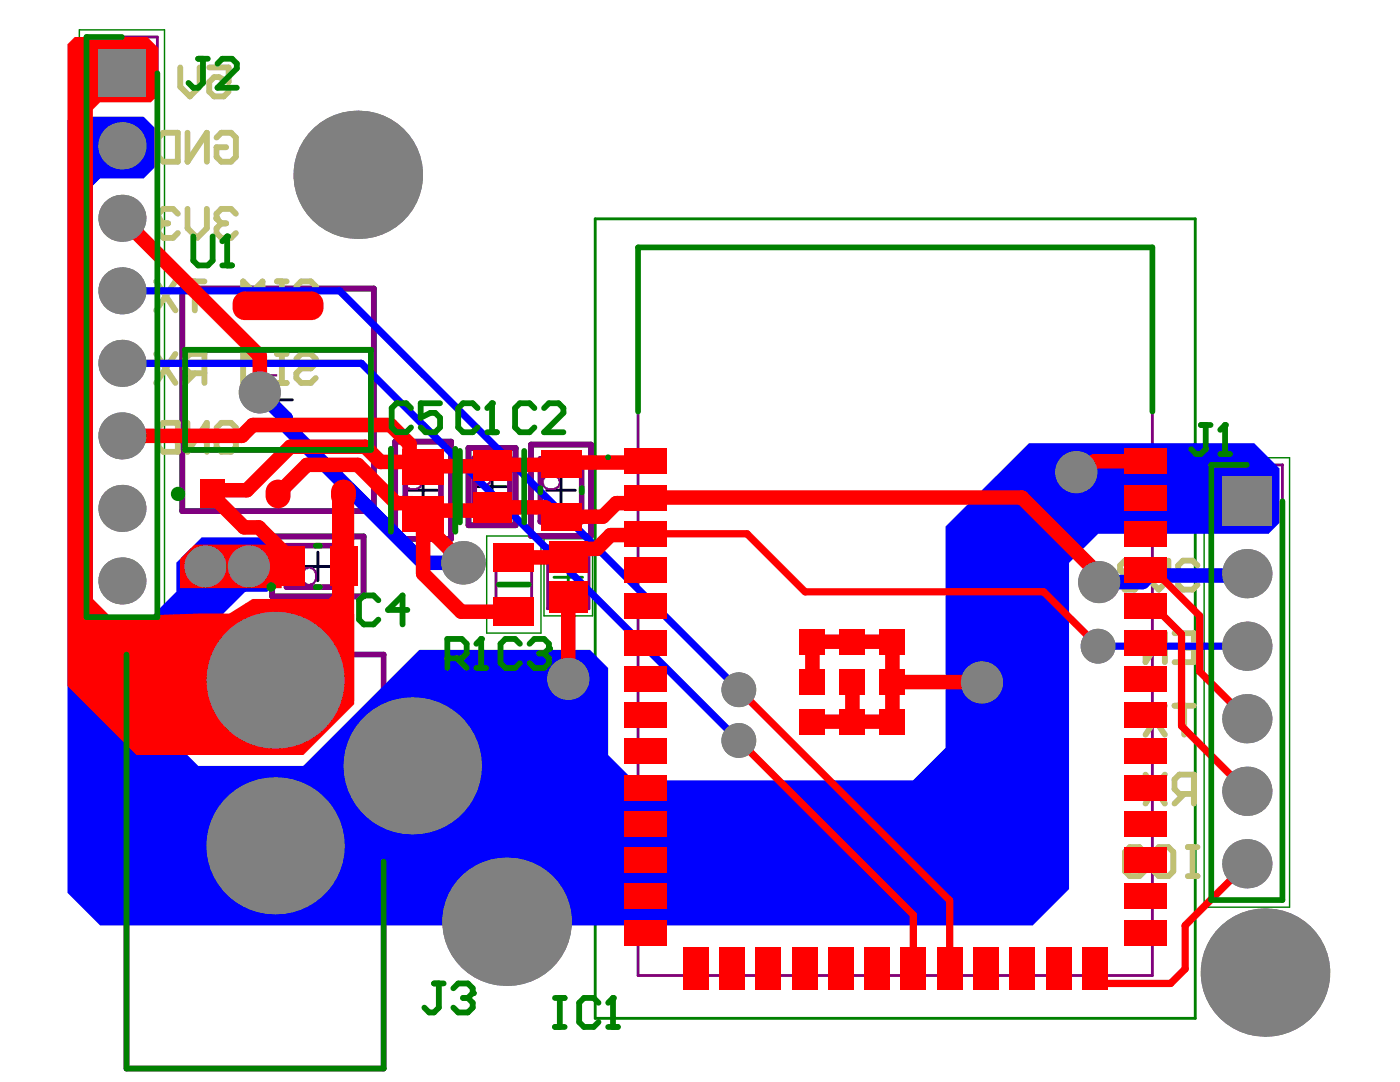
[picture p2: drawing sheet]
<svg xmlns="http://www.w3.org/2000/svg" width="279mm" height="216mm" viewBox="0 0 279 216" stroke-linecap="round" stroke-linejoin="round" font-family="sans-serif">
<path d="M52.6 79.8h5.7M55.5 76.9v5.7M81.6 97.8h5.7M84.4 95v5.7M95.4 97.1h5.7M98.2 94.3v5.7M109.1 97.8h5.7M112 95v5.7M60.6 113h5.7M63.4 110.2v5.7" fill="none" stroke="#000" stroke-width=".57"/>
<path d="M118.8 43.7h119.7v159.5h-119.7zM110.6 115.2h5.7M113.4 112.3v5.7" fill="none" stroke="#008000" stroke-width=".57"/>
<path d="M15.8 6h17v118.6h-17zM240.3 91.3h17.1v89.7h-17.1zM97.1 107h10.9v19.3h-10.9zM108.6 107.5h9.7v15.4h-9.7z" fill="none" stroke="#008000" stroke-width=".29"/>
<path d="M36.4 57.6h38.2v44.4h-38.2zM78.9 88.1h11.1v19.4h-11.1zM93.5 89.4h9.4v15.4h-9.4zM106 88.7h11.9v18.2h-11.9zM54.3 107h18.3v12h-18.3z" fill="none" stroke="#008000" stroke-width="1.1"/>
<path d="M17.3 7.4h14.1v115.8h-14.1zM127.3 49.4h102.7v145.3h-102.7zM241.7 92.8h14.2v86.8h-14.2zM99 110.9h7.1v11.4h-7.1zM109.3 108.9h8.2v12.6h-8.2z" fill="none" stroke="#800080" stroke-width=".57"/>
<path d="M36.4 57.6h38.2v44.4h-38.2zM36.9 69.8h37.1v20h-37.1zM78.9 88.1h11.1v19.4h-11.1zM80.9 92.1h7.1v11.4h-7.1zM93.5 89.4h9.4v15.4h-9.4zM94.6 91.4h7.2v11.4h-7.2zM106 88.7h11.9v18.2h-11.9zM107.8 91.6h8.3v12.5h-8.3zM54.3 107h18.3v12h-18.3zM57.2 108.9h12.5v8.3h-12.5zM25.2 130.6h51.4v82.6h-51.4z" fill="none" stroke="#800080" stroke-width="1.1"/>
<g fill="#800080">
<path d="M51.7 77h2.2a1.46 1.46 0 0 1 1.6 1.4v.2h-.2a.98 .98 0 0 1-.8 1.1l-.2 .2h-2.6v-.6h2.2a.65 .65 0 0 0 .8-.3h.2v-.3h.1v-.4l-.4-.7h-.4l-.2-.2h-2.3z"/>
<path d="M51.7 74.7h3.6v.4h-2.9h.2l.3 .4v.3h.1v.2h-.4l-.5-.7-.4-.3z"/>
<path d="M80.8 95.2l.6-.3v-.1h.3l.1 .4-.4 .2-.1 .3a.69 .69 0 0 0-.2 1 1.56 1.56 0 0 0 2.2 .5h.1v-.1a.87 .87 0 0 0 .5-1.2v-.2l-.3-.2v-.1l-.6-.2 .1-.6 1.1 .6 .2 1h-.1a.95 .95 0 0 1-.3 1v.2a2.69 2.69 0 0 1-2.7 .1l-.3-.1-.2-.4h-.1v-.6l-.2-.2z"/>
<path d="M80.7 92h.4v1.5l1 .1-.1-.1a1.12 1.12 0 0 1 .7-1.6 1.46 1.46 0 0 1 1.6 .7v.2a1.02 1.02 0 0 1-1 1.4v-.4a.79 .79 0 0 0 .7-1h-.1a.84 .84 0 0 0-1.2-.3 .84 .84 0 0 0-.3 1.1l.3 .2-.1 .4-1.9-.4z"/>
<path d="M60.7 113.3l1-.3v.2a.95 .95 0 0 1 1 .3 1.9 1.9 0 0 1 .6 2l-.1 .6a1.68 1.68 0 0 1-2.1 .7l-.6-.3-.1-.4h-.1v-.3l.4-.2 .1 .5 .3 .1a.69 .69 0 0 0 1 .2 1.56 1.56 0 0 0 .6-2.2v-.2h-.1a.88 .88 0 0 0-1.2-.4h-.3l-.1 .3h-.2l-.1 .6-.6-.2z"/>
<path d="M108.3 95.2l.6-.3v-.1h.3l.2 .4-.5 .2-.1 .3a.69 .69 0 0 0-.2 1 1.56 1.56 0 0 0 2.2 .5h.1v-.1a.87 .87 0 0 0 .5-1.2v-.2l-.3-.2v-.1l-.6-.2 .2-.6 1 .6 .3 1h-.2a.95 .95 0 0 1-.3 1v.2a2.69 2.69 0 0 1-2.7 .1l-.3-.1-.2-.4h-.1v-.6l-.1-.2z"/>
<path d="M108.3 92.3l.8-.4a2.11 2.11 0 0 1 1.7 1.3l.6 .4v.2v-1.9h.4v2.5l-.6-.2-.5-.7-1.2-1a.58 .58 0 0 0-.9 .4h-.1a.74 .74 0 0 0 .7 .9v.4l-.4-.1a.82 .82 0 0 1-.6-1z"/>
<path d="M94.6 94.5l.6-.3v-.1h.3l.1 .4-.4 .1-.2 .3a.69 .69 0 0 0-.1 1 1.56 1.56 0 0 0 2.1 .6h.2v-.1a.87 .87 0 0 0 .4-1.2v-.3l-.3-.1v-.2l-.5-.1 .1-.6 1 .6 .3 1h-.1a.95 .95 0 0 1-.3 1v.2a2.69 2.69 0 0 1-2.8 .1l-.3-.1-.1-.5h-.2v-.5l-.1-.2z"/>
<path d="M94.4 91.9h3.7v.4h-2.9h.1l.2 .5h.1l.1 .4h-.4l-.4-.7a.51 .51 0 0 1-.5-.6z"/>
<path d="M58.2 114.5v1.6l1.2-1.6zM57.8 113.2h.4v.8h1.6v.5l-1.6 2.3h-.4v-2.3h-.4v-.5h.4z"/>
</g>
<g fill="none" stroke="#c0c073" stroke-width="1.2">
<path d="M32.6 26.5h2.9v5.8h-2.9l-1-1v-3.9zM37.4 26.5v5.8l3.9-5.8v5.8M43.2 27.4l1-.9h1.9l1 .9v3.9l-1 1h-1.9l-1-1v-1.9h1.9M31.2 56.2l3.8 5.7M35 56.2l-3.8 5.7M36.9 56.2h3.9M38.9 56.2v5.7M47.1 42.6l-1-.9h-1.9l-1 .9v1M55.3 56.2h1.9M56.2 56.2v5.7M59.1 57.1l1-.9h1.9l1 .9v1l-1 .9h-1.9l-1 1v1l1 .9h1.9l1-.9M48.5 61.9v-5.7l2 1.9 1.9-1.9v5.7"/>
<path d="M55.3 61.9h1.9M223.8 98.1h2.9v5.8h-2.9l-1-1v-3.8zM228.6 98.1v5.8l3.9-5.8v5.8M234.4 99.1l1-1h1.9l1 1v3.8l-1 1h-1.9l-1-1v-1.9h1.9M228.6 126.3v5.8l3.9-5.8v5.8M234.4 126.3h3.9v5.8h-3.9M236.3 129.2h2M228.6 154.6l3.9 5.7M228.6 140.8l3.9 5.8M232.5 154.6l-3.9 5.7M232.5 140.8l-3.9 5.8M234.4 140.8h3.9"/>
<path d="M236.3 158.4l-1.9 1.9M236.3 140.8v5.8M238.3 158.4h-2.9l-1-.9v-2l1-.9h2.9v5.7M224.5 170l1-1h1.9l1 1v3.9l-1 .9h-1.9l-1-.9zM231.3 169h1.9l1 1v3.9l-1 .9h-1.9l-1-.9v-3.9zM237.1 169h1.9M237.1 174.8h1.9M238 169v5.8"/>
</g>
<circle cx="43.2" cy="43.6" r=".58" fill="#c0c073"/>
<path d="M35.5 42.6l-1-.9h-1.9l-1 .9v1M37.4 41.7v3.8l2 2 1.9-2v-3.8M43.2 43.6l1 1M44.2 44.6h.9M44.2 44.6l-1 .9v1l1 1h1.9l1-1" fill="none" stroke="#c0c073" stroke-width="1.2"/>
<circle cx="31.6" cy="43.6" r=".58" fill="#c0c073"/>
<path d="M31.6 43.6l1 1M32.6 44.6h1M32.6 44.6l-1 .9v1l1 1h1.9l1-1M32.6 84.4h2.9v5.8h-2.9l-1-1v-3.9zM37.4 84.4v5.8l3.9-5.8v5.8M43.2 85.3l1-.9h1.9l1 .9v3.9l-1 1h-1.9l-1-1v-1.9h1.9M239 112.8l-1-.9h-1.9l-1 .9v1" fill="none" stroke="#c0c073" stroke-width="1.2"/>
<circle cx="235.1" cy="113.8" r=".58" fill="#c0c073"/>
<path d="M227.4 112.8l-1-.9h-1.9l-1 .9v1M229.3 111.9v3.8l2 2 1.9-2v-3.8M235.1 113.8l1 1M236.1 114.8h1M236.1 114.8l-1 .9v1l1 1h1.9l1-1" fill="none" stroke="#c0c073" stroke-width="1.2"/>
<circle cx="223.5" cy="113.8" r=".58" fill="#c0c073"/>
<g fill="none" stroke="#c0c073" stroke-width="1.2">
<path d="M36 13.5v3.8l1.9 1.9 1.9-1.9v-3.8M41.8 13.5h3.8v2.9l-1.9-1h-1l-.9 1v1.9l.9 .9h2l.9-.9M31.2 70.6l3.8 5.8M35 70.6l-3.8 5.8M38.9 74.5l-2 1.9M40.8 74.5h-2.9l-1-1v-1.9l1-1h2.9v5.8M48.5 76.4v-5.8l2 2 1.9-2v5.8M55.3 70.6h1.9M55.3 76.4h1.9M56.2 70.6v5.8M59.1 71.6l1-1h1.9l1 1v1l-1 .9h-1.9l-1 1v.9l1 1h1.9l1-1M223.5 113.8l1 1"/>
<path d="M224.5 114.8h1M224.5 114.8l-1 .9v1l1 1h1.9l1-1"/>
</g>
<g fill="#00f">
<path d="M43.2 118.5l1.1-1.1h5.3l-5.4 5.4-1 .4z"/>
<path d="M16 122.1l2.2-2.2 4 4-2.2 2.1z"/>
<path d="M36.6 149.9l3.7 3.6-.8 .8h-2.9z"/>
<path d="M13.5 24l.7-.7h14.5l2.2 2.2v7.9l-2.2 2.2h-8.7l-1.5 1.4v97l18.9 18.8h8.7l-2.2 31.9h-23.9l-6.5-6.6z"/>
<path d="M36.2 111.3l4.1-4.1h13l1.4 1.5v7.9l-1.4 1.5h-9.7z"/>
<path d="M17.1 123.2h13l5.1-5.1v-5.8l2.9-2.9h7.2l-.7 .7v12.2l-7.2 8.1v22.4h-21z"/>
<path d="M46.1 152.8h14.4l23.2-23.1h34.1l3.6 3.6v17.3l5 5.1h55.8l6.5-6.5v-44.1l16.7-16.7h44.9l5.1 5.1v10.8l-2.2 2.2h-34.1l-5.7 5.8v65.1l-7.3 7.3h-162.2l-6.5-16z"/>
</g>
<path d="M51.9 78.3l5.1 5.2v1.4l27.4 27.4h8M248.8 114.5l-.3 .3h-19.1l-1.4 1.4h-8.6" fill="none" stroke="#00f" stroke-width="2.9"/>
<path d="M24.3 58h43.5l79.6 79.6M24.3 72.5h47.8l75.3 75.3M219.1 128.9h25.9l3.1 3.2v.5" fill="none" stroke="#00f" stroke-width="1.4"/>
<g fill="#808080">
<circle cx="41" cy="113" r="4.2"/>
<circle cx="219.4" cy="116.2" r="4.2"/>
<circle cx="214.8" cy="94.2" r="4.2"/>
<circle cx="49.7" cy="113" r="4.2"/>
<circle cx="219.1" cy="128.9" r="3.5"/>
<circle cx="51.9" cy="78.3" r="4.2"/>
<circle cx="147.4" cy="147.8" r="3.5"/>
<circle cx="147.4" cy="137.6" r="3.5"/>
<circle cx="113.4" cy="135.5" r="4.2"/>
<circle cx="196" cy="136.2" r="4.2"/>
<circle cx="92.4" cy="112.3" r="4.3"/>
<circle cx="82.3" cy="152.8" r="13.7"/>
<circle cx="24.3" cy="29.1" r="4.7"/>
<circle cx="24.3" cy="43.6" r="4.7"/>
<circle cx="24.3" cy="58" r="4.7"/>
<circle cx="24.3" cy="72.5" r="4.7"/>
<circle cx="24.3" cy="87" r="4.7"/>
<circle cx="24.3" cy="101.4" r="4.7"/>
<circle cx="54.9" cy="168.8" r="13.7"/>
<circle cx="54.9" cy="135.7" r="13.7"/>
<circle cx="71.4" cy="34.9" r="12.8"/>
<circle cx="24.3" cy="115.9" r="4.7"/>
<circle cx="101.1" cy="183.9" r="12.8"/>
<circle cx="248.8" cy="143.4" r="4.9"/>
<circle cx="248.8" cy="157.9" r="4.9"/>
<circle cx="252.5" cy="194.1" r="12.8"/>
<circle cx="248.8" cy="114.5" r="4.9"/>
<circle cx="248.8" cy="128.9" r="4.9"/>
<circle cx="248.8" cy="172.4" r="4.9"/>
</g>
<g fill="#808080">
<path d="M19.6 9.9h9.4v9.4h-9.4z" fill-rule="evenodd"/>
<path d="M243.9 95.1h9.9v9.8h-9.9z" fill-rule="evenodd"/>
</g>
<g fill="#f00">
<path d="M35.9 111.6l2.9-2.9h17.4v8.7h-20.3z"/>
<path d="M66.3 98.6h4.4v41.2l-27.4-15.8 7.1-4.5h15.2l.7-.6z"/>
<path d="M13.5 8.8l1.4-1.4h14.5l2.2 2.2v9.4l-1.5 1.4h-10.1l-1.5 1.5v97.6l3.5 3.5 17.5-.6h31.2v18.1l-10.2 10.1h-33.3l-13.7-13.7z"/>
</g>
<path d="M128.8 106.5h20.3l11.6 11.6h47.6l10.8 10.8M228.6 113.7h1.7l9.1 9.2v11.1l9.4 9.4M147.4 137.6l42.1 42.1v13.5M228.6 121h1.7l5.5 5.5v18.4l13 13M147.4 147.8l34.9 34.8v10.6M248.8 172.4l-12.3 12.3v8.6l-2.9 2.9h-13.3l-1.8-1.8v-1.2" fill="none" stroke="#f00" stroke-width="1.4"/>
<g fill="none" stroke="#f00" stroke-width="2.9">
<path d="M24.3 43.6l27.6 27.5v7.2M24.3 87h24l2.2-2.2h27.4l3.8 3.8v2.4l1.7 1.7M55.5 98.5l5.8-5.7h10.1l7.7 7.6h3.2l2.1 2.1M55.5 98.5v.1M81.7 92.2h-5.8l-3-3.1h-15l-8.6 8.7h-6.1v1.9l5.5 5.5h2.9l6.6 6.5v1.3h-8.5M84.4 91.7h1.5l-1.5 1.4M128.8 92l-.3 .3h-16.3l-.4 .5h-13.4l-.3 .2h-12.2M228.6 92h-10.1l-2.2 2.2h-1.5M84.4 102.5l.7-.6h12.5l.6-.7h10.6l1.9 1.9h9.6l2.7-2.7h4.6l1.2-1.1h75.1l15.5 15.4v1.5M84.4 104.3h2.4l.3 .4v2.3l5.3 5.3M84.4 102.5v12l7.6 7.6h10.5M113.4 119.2v16.3"/>
<path d="M128.8 106.5l-.3 .3h-6.7l-2.7 2.7h-4l-1.7 1.7h-10.9M162.1 136v-8h16v16h-16M170.1 136v8M178.1 136l17.9 .2"/>
</g>
<g fill="#808080">
<circle cx="41" cy="113" r="4.2"/>
<circle cx="219.4" cy="116.2" r="4.2"/>
<circle cx="214.8" cy="94.2" r="4.2"/>
<circle cx="49.7" cy="113" r="4.2"/>
<circle cx="219.1" cy="128.9" r="3.5"/>
<circle cx="51.9" cy="78.3" r="4.2"/>
<circle cx="147.4" cy="147.8" r="3.5"/>
<circle cx="147.4" cy="137.6" r="3.5"/>
<circle cx="113.4" cy="135.5" r="4.2"/>
<circle cx="196" cy="136.2" r="4.2"/>
<circle cx="92.4" cy="112.3" r="4.3"/>
<circle cx="82.3" cy="152.8" r="13.7"/>
<circle cx="24.3" cy="29.1" r="4.7"/>
<circle cx="24.3" cy="43.6" r="4.7"/>
<circle cx="24.3" cy="58" r="4.7"/>
<circle cx="24.3" cy="72.5" r="4.7"/>
<circle cx="24.3" cy="87" r="4.7"/>
<circle cx="24.3" cy="101.4" r="4.7"/>
<circle cx="54.9" cy="168.8" r="13.7"/>
<circle cx="54.9" cy="135.7" r="13.7"/>
<circle cx="71.4" cy="34.9" r="12.8"/>
<circle cx="24.3" cy="115.9" r="4.7"/>
<circle cx="101.1" cy="183.9" r="12.8"/>
<circle cx="248.8" cy="143.4" r="4.9"/>
<circle cx="248.8" cy="157.9" r="4.9"/>
<circle cx="252.5" cy="194.1" r="12.8"/>
<circle cx="248.8" cy="114.5" r="4.9"/>
<circle cx="248.8" cy="128.9" r="4.9"/>
<circle cx="248.8" cy="172.4" r="4.9"/>
</g>
<g fill="#808080">
<path d="M19.6 9.9h9.4v9.4h-9.4z" fill-rule="evenodd"/>
<path d="M243.9 95.1h9.9v9.8h-9.9z" fill-rule="evenodd"/>
</g>
<g fill="#f00">
<path d="M165.2 189h5.2v8.5h-5.2z" fill-rule="evenodd"/>
<path d="M172.5 189h5.1v8.5h-5.1z" fill-rule="evenodd"/>
<path d="M124.5 111.2h8.5v5.1h-8.5z" fill-rule="evenodd"/>
<path d="M224.3 103.9h8.5v5.2h-8.5z" fill-rule="evenodd"/>
<path d="M179.7 189h5.2v8.5h-5.2z" fill-rule="evenodd"/>
<path d="M187 189h5.1v8.5h-5.1z" fill-rule="evenodd"/>
<path d="M124.5 89.5h8.5v5.1h-8.5z" fill-rule="evenodd"/>
<path d="M124.5 96.7h8.5v5.1h-8.5z" fill-rule="evenodd"/>
<path d="M124.5 103.9h8.5v5.2h-8.5z" fill-rule="evenodd"/>
<path d="M124.5 118.4h8.5v5.1h-8.5z" fill-rule="evenodd"/>
<path d="M124.5 125.7h8.5v5.1h-8.5z" fill-rule="evenodd"/>
<path d="M124.5 132.9h8.5v5.1h-8.5z" fill-rule="evenodd"/>
<path d="M124.5 140.1h8.5v5.2h-8.5z" fill-rule="evenodd"/>
<path d="M124.5 147.4h8.5v5.1h-8.5z" fill-rule="evenodd"/>
<path d="M124.5 154.6h8.5v5.1h-8.5z" fill-rule="evenodd"/>
<path d="M124.5 161.8h8.5v5.2h-8.5z" fill-rule="evenodd"/>
<path d="M124.5 169.1h8.5v5.1h-8.5z" fill-rule="evenodd"/>
<path d="M124.5 176.3h8.5v5.1h-8.5z" fill-rule="evenodd"/>
<path d="M124.5 183.5h8.5v5.2h-8.5z" fill-rule="evenodd"/>
<path d="M136.3 189h5.1v8.5h-5.1z" fill-rule="evenodd"/>
<path d="M143.5 189h5.1v8.5h-5.1z" fill-rule="evenodd"/>
<path d="M150.8 189h5.1v8.5h-5.1z" fill-rule="evenodd"/>
<path d="M158 189h5.1v8.5h-5.1z" fill-rule="evenodd"/>
<path d="M194.2 189h5.1v8.5h-5.1z" fill-rule="evenodd"/>
<path d="M201.4 189h5.2v8.5h-5.2z" fill-rule="evenodd"/>
<path d="M208.7 189h5.1v8.5h-5.1z" fill-rule="evenodd"/>
<path d="M215.9 189h5.2v8.5h-5.2z" fill-rule="evenodd"/>
<path d="M224.3 183.5h8.5v5.2h-8.5z" fill-rule="evenodd"/>
<path d="M224.3 176.3h8.5v5.1h-8.5z" fill-rule="evenodd"/>
<path d="M224.3 169.1h8.5v5.1h-8.5z" fill-rule="evenodd"/>
<path d="M224.3 161.8h8.5v5.2h-8.5z" fill-rule="evenodd"/>
<path d="M224.3 154.6h8.5v5.1h-8.5z" fill-rule="evenodd"/>
<path d="M224.3 147.4h8.5v5.1h-8.5z" fill-rule="evenodd"/>
<path d="M224.3 140.1h8.5v5.2h-8.5z" fill-rule="evenodd"/>
<path d="M224.3 132.9h8.5v5.1h-8.5z" fill-rule="evenodd"/>
<path d="M224.3 125.7h8.5v5.1h-8.5z" fill-rule="evenodd"/>
<path d="M224.3 118.4h8.5v5.1h-8.5z" fill-rule="evenodd"/>
<path d="M224.3 111.2h8.5v5.1h-8.5z" fill-rule="evenodd"/>
<path d="M224.3 96.7h8.5v5.1h-8.5z" fill-rule="evenodd"/>
<path d="M224.3 89.5h8.5v5.1h-8.5z" fill-rule="evenodd"/>
<path d="M167.5 133.5h5.2v5.1h-5.2z" fill-rule="evenodd"/>
<path d="M167.5 125.5h5.2v5.1h-5.2z" fill-rule="evenodd"/>
<path d="M159.6 125.5h5.1v5.1h-5.1z" fill-rule="evenodd"/>
<path d="M159.6 133.5h5.1v5.1h-5.1z" fill-rule="evenodd"/>
<path d="M159.6 141.4h5.1v5.2h-5.1z" fill-rule="evenodd"/>
<path d="M167.5 141.4h5.2v5.2h-5.2z" fill-rule="evenodd"/>
<path d="M175.5 141.4h5.2v5.2h-5.2z" fill-rule="evenodd"/>
<path d="M175.5 133.5h5.2v5.1h-5.2z" fill-rule="evenodd"/>
<path d="M175.5 125.5h5.2v5.1h-5.2z" fill-rule="evenodd"/>
<path d="M46.4 60.6l2.5-2.4h13.2l2.5 2.4v.8l-2.5 2.5h-13.2l-2.5-2.5z" fill-rule="evenodd"/>
<path d="M66.1 98.2l2.4-2.5 2.5 2.5v.7l-2.5 2.5-2.4-2.5z" fill-rule="evenodd"/>
<path d="M53 98.2l2.5-2.5 2.5 2.5v.7l-2.5 2.5-2.5-2.5z" fill-rule="evenodd"/>
<path d="M39.9 95.7h5v5.7h-5z" fill-rule="evenodd"/>
<path d="M80.3 89.5h8.3v7.2h-8.3z" fill-rule="evenodd"/>
<path d="M80.3 99h8.3v7.1h-8.3z" fill-rule="evenodd"/>
<path d="M55.5 109h5.4v8h-5.4z" fill-rule="evenodd"/>
<path d="M66 109h5.4v8h-5.4z" fill-rule="evenodd"/>
<path d="M108 89.9h8v5.4h-8z" fill-rule="evenodd"/>
<path d="M108 100.4h8v5.4h-8z" fill-rule="evenodd"/>
<path d="M94.3 90h7.8v6h-7.8z" fill-rule="evenodd"/>
<path d="M94.3 98.2h7.8v6h-7.8z" fill-rule="evenodd"/>
<path d="M98.6 119.2h7.9v5.7h-7.9z" fill-rule="evenodd"/>
<path d="M98.6 108.4h7.9v5.7h-7.9z" fill-rule="evenodd"/>
<path d="M109.6 108.1h7.7v6.2h-7.7z" fill-rule="evenodd"/>
<path d="M109.6 116h7.7v6.3h-7.7z" fill-rule="evenodd"/>
</g>
<g fill="#f00">
<path d="M47 59.1a2.49 2.49 0 0 1 1.9-.9v2.4h-2.5l.1-.5z"/>
<path d="M46.4 61.4h2.5v2.5a2.49 2.49 0 0 1-2.5-2.5z"/>
<path d="M62.1 61.4h2.5a2.49 2.49 0 0 1-2.5 2.5z"/>
<path d="M62.1 58.2a2.49 2.49 0 0 1 2.5 2.4h-2.5z"/>
<path d="M66.6 96.6a2.48 2.48 0 0 1 1.9-.9v2.5h-2.4v-.6z"/>
<path d="M66.1 98.9h2.4v2.5a2.49 2.49 0 0 1-2.4-2.5z"/>
<path d="M68.5 98.9h2.5a2.49 2.49 0 0 1-2.5 2.5z"/>
<path d="M68.5 95.7a2.49 2.49 0 0 1 2.5 2.5h-2.5z"/>
<path d="M53.5 96.6a2.48 2.48 0 0 1 2-.9v2.5h-2.5l.1-.6z"/>
<path d="M53 98.9h2.5v2.5a2.49 2.49 0 0 1-2.5-2.5z"/>
<path d="M55.5 98.9h2.5a2.49 2.49 0 0 1-2.5 2.5z"/>
<path d="M55.5 95.7a2.49 2.49 0 0 1 2.5 2.5h-2.5z"/>
</g>
<g fill="none" stroke="#008000" stroke-width="1.1">
<path d="M24.3 7.4h-7v115.8h14.1v-108.6M36.9 69.8h37.1v20h-37.1zM78 89.5v16.6M90.9 89.5v16.6M91.8 90v14.2M104.6 90v14.2M107.8 97.4v.9M116.1 97.4v.9M127.3 82.1v-32.7h102.7v32.7M248.8 92.8h-7.1v86.8h14.2v-79.6M63 108.9h.9M63 117.2h.9"/>
<path d="M99.6 116.6h5.9M25.2 130.6v82.6h51.4v-41.3"/>
</g>
<path d="M38.6 47.2v4.8l.9 1h2l.9-1v-4.8M44.4 53h1.9M45.3 47.2v5.8" fill="none" stroke="#008000" stroke-width="1.2"/>
<circle cx="45.3" cy="47.2" r=".58" fill="#008000"/>
<path d="M45.3 47.2l-.9 .9M89.3 131.4h2.9l.9-1v-1.9l-.9-1h-2.9v5.8M91.2 131.4l1.9 1.9M95.1 133.3h1.9M96 127.5v5.8" fill="none" stroke="#008000" stroke-width="1.2"/>
<circle cx="96" cy="127.5" r=".58" fill="#008000"/>
<path d="M239.7 84.8h1.9M240.6 84.8v4.8l-.9 1h-1l-1-1M243.5 90.6h2M244.5 84.8v5.8M96 127.5l-.9 1" fill="none" stroke="#008000" stroke-width="1.2"/>
<circle cx="244.5" cy="84.8" r=".58" fill="#008000"/>
<path d="M244.5 84.8l-1 1M86.6 196.2h1.9M87.6 196.2v4.9l-1 .9h-.9l-1-.9M90.5 197.2l.9-1h2l.9 1v1" fill="none" stroke="#008000" stroke-width="1.2"/>
<circle cx="94.3" cy="198.2" r=".58" fill="#008000"/>
<path d="M39.5 11.7h2M40.5 11.7v4.8l-1 1h-.9l-1-1M43.4 12.7l1-1h1.9l1 1v1l-3.9 3.8h3.9M92.4 199.1h1M93.4 199.1l.9 1v1l-.9 .9h-2l-.9-.9M94.3 198.2l-.9 .9M110.8 199.1h1.9M111.7 199.1v5.8M122.3 199.1v5.8M110.8 204.9h1.9M119.4 200.1l-.9-1h-2l-.9 1v3.9l.9 .9h2l.9-.9M121.4 204.9h1.9" fill="none" stroke="#008000" stroke-width="1.2"/>
<circle cx="122.3" cy="199.1" r=".58" fill="#008000"/>
<path d="M106.7 81.4l-1-.9h-1.9l-1 .9v3.9l1 .9h1.9l1-.9M108.6 81.4l.9-.9h2l.9 .9v1l-3.8 3.8h3.8M75.5 119.8l-1-1h-1.9l-1 1v3.8l1 1h1.9l1-1M81.3 121.7h-3.9l2.9-2.9v5.8M103.8 128.5l-1-1h-1.9l-1 1v3.8l1 1h1.9l1-1M105.7 128.5l1-1h1.9l.9 1v.9M122.3 199.1l-.9 1" fill="none" stroke="#008000" stroke-width="1.2"/>
<circle cx="109.5" cy="129.4" r=".58" fill="#008000"/>
<path d="M82 81.4l-.9-.9h-2l-.9 .9v3.9l.9 .9h2l.9-.9M87.8 80.5h-3.8v2.9l1.9-1h1l.9 1v1.9l-.9 .9h-2l-.9-.9M95.3 81.4l-1-.9h-1.9l-1 .9v3.9l1 .9h1.9l1-.9M97.2 86.2h2M98.2 80.5v5.7M107.6 130.4h1M108.6 130.4l.9 1v.9l-.9 1h-1.9l-1-1M109.5 129.4l-.9 1" fill="none" stroke="#008000" stroke-width="1.2"/>
<circle cx="98.2" cy="80.5" r=".58" fill="#008000"/>
<path d="M98.2 80.5l-1 .9" fill="none" stroke="#008000" stroke-width="1.2"/>
<circle cx="121.4" cy="91.2" r=".29" fill="none" stroke="#008000" stroke-width=".57"/>
<circle cx="54.1" cy="117.1" r=".36" fill="none" stroke="#008000" stroke-width="1.1"/>
<circle cx="35.5" cy="98.6" r=".71" fill="none" stroke="#008000" stroke-width="1.4"/>
</svg>
